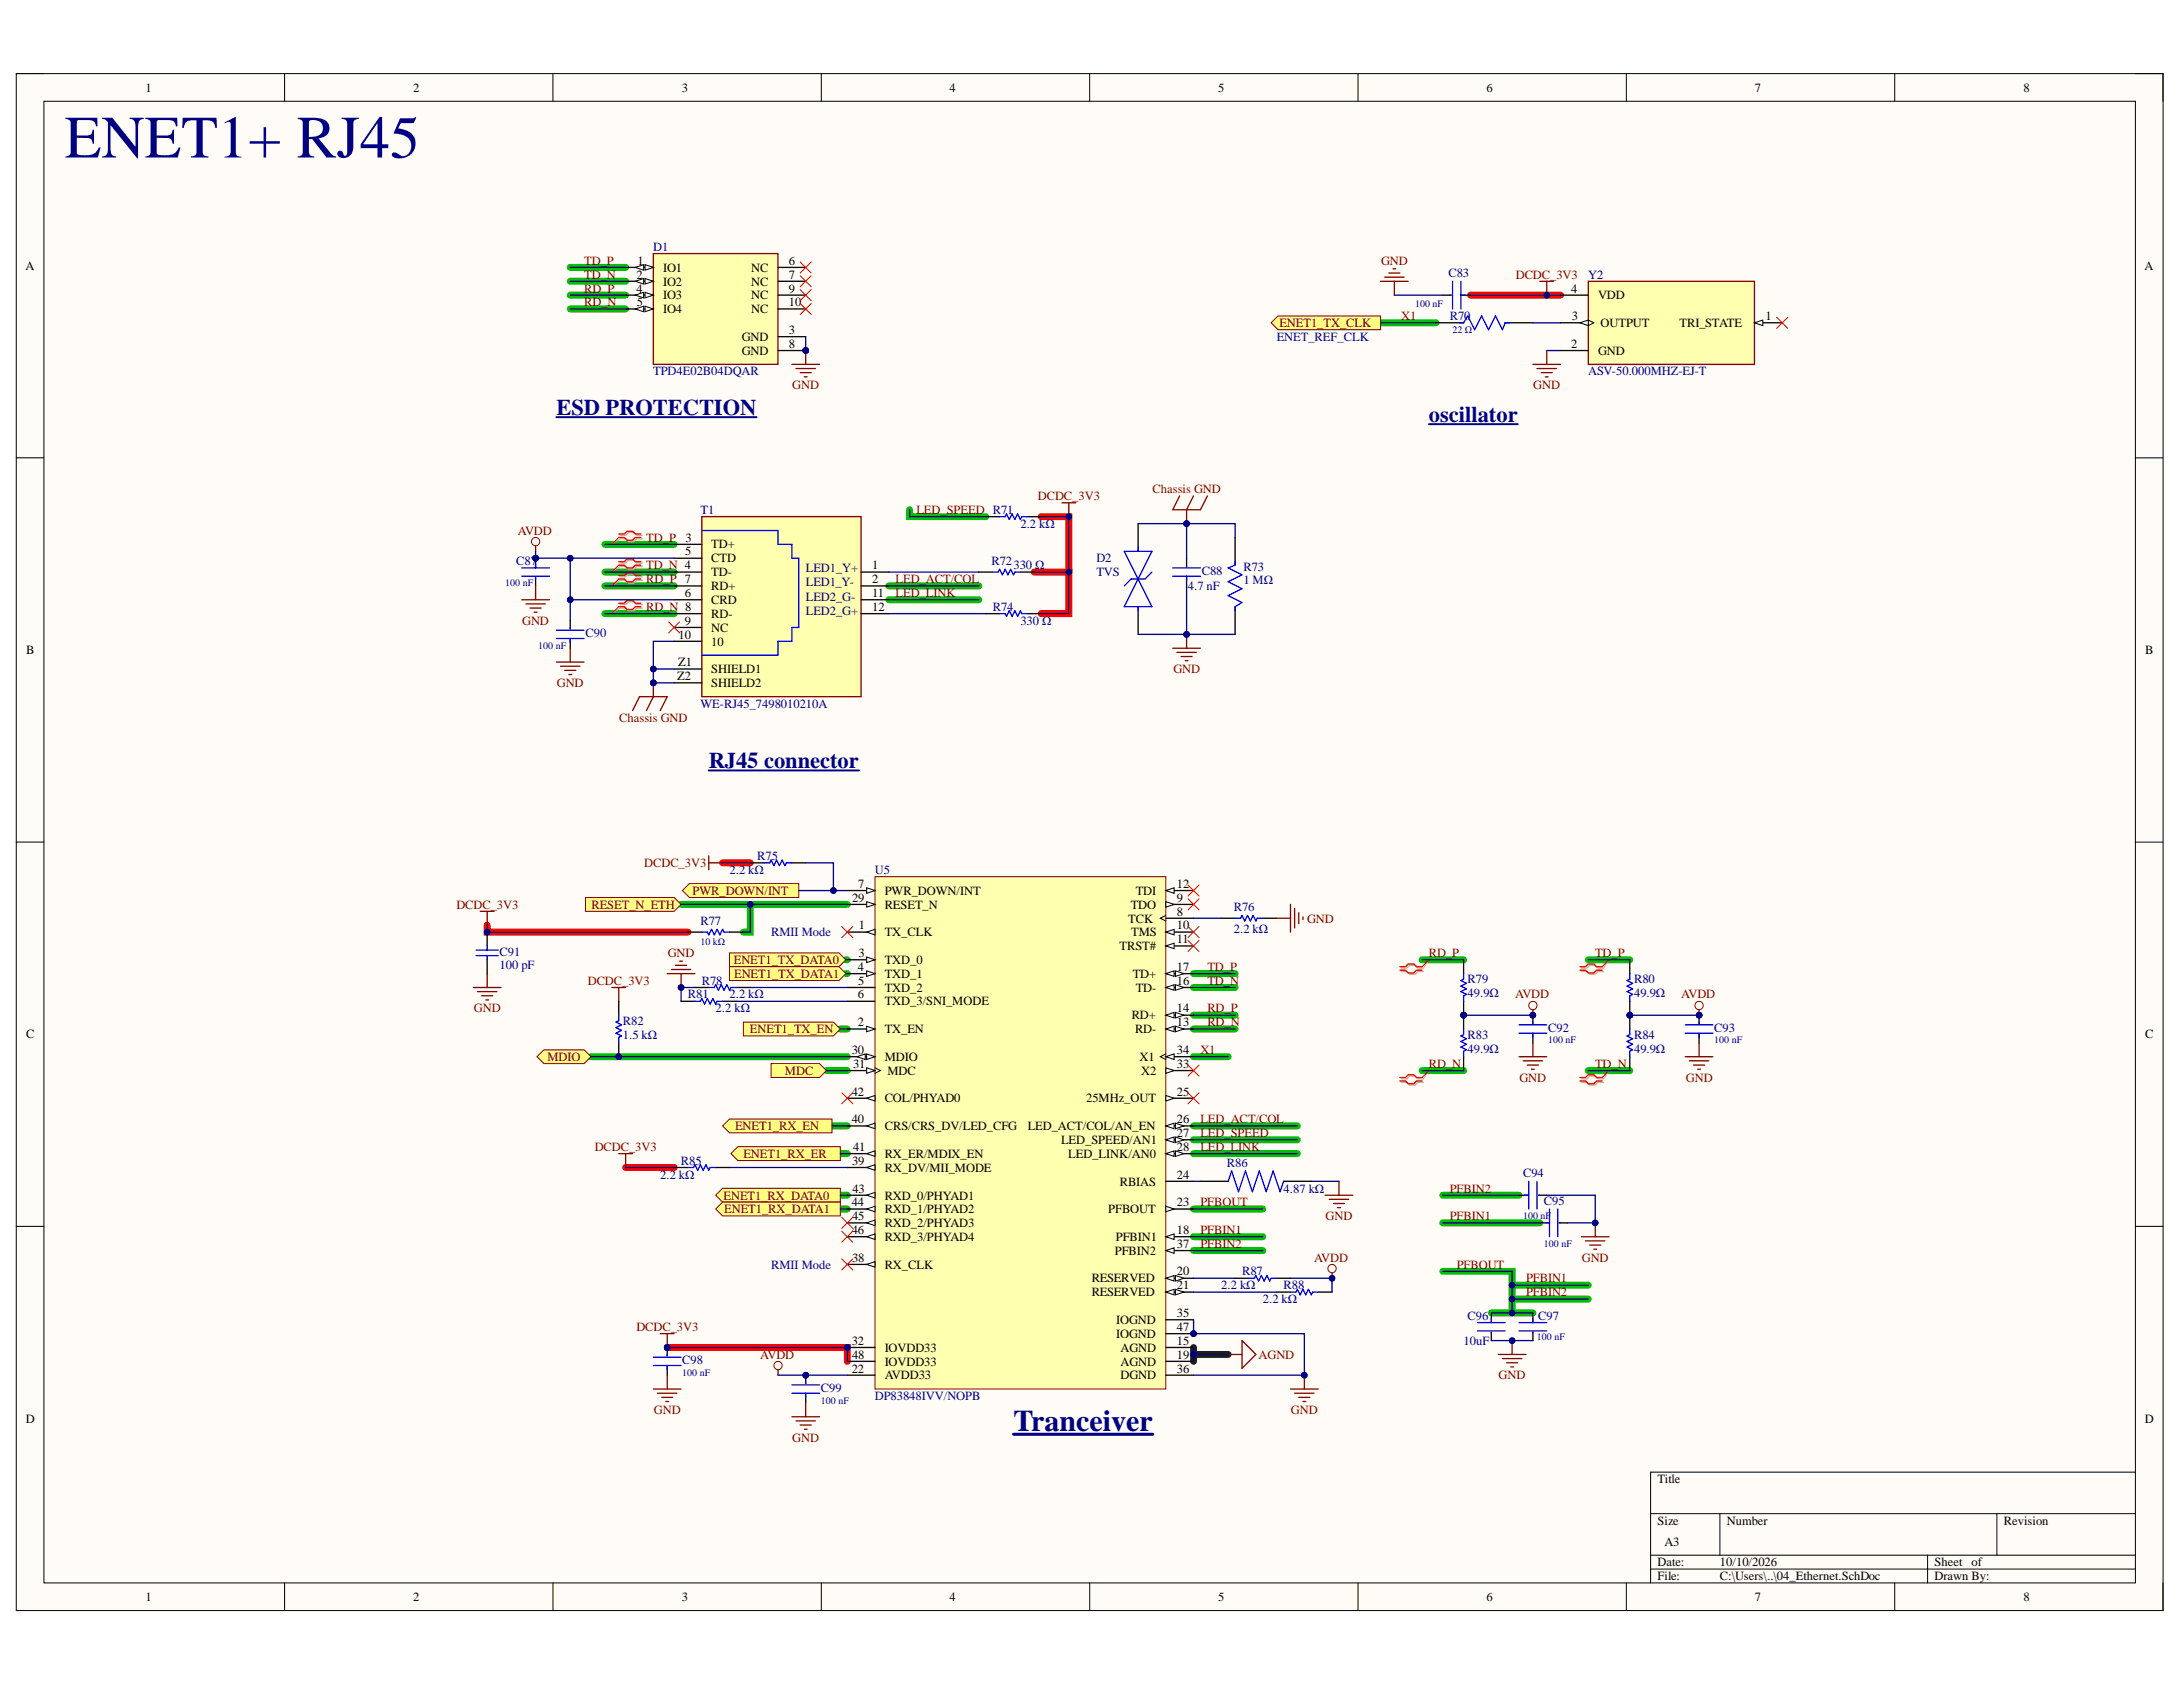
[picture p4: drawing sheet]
<svg xmlns="http://www.w3.org/2000/svg" width="279mm" height="216mm" viewBox="0 0 279 216" stroke-linecap="round" stroke-linejoin="round" font-family="sans-serif">
<defs><g id="words">
<text font-size="7.7" fill="#000080" x="8.3" y="20.2">ENET1+ RJ45</text>
<text font-size="3.8" fill="#000080" x="129.7" y="183.1">Tranceiver</text>
<g font-size="2.9" fill="#000080">
<text x="71.2" y="53.1">ESD PROTECTION</text>
<text x="182.9" y="54">oscillator</text>
<text x="90.7" y="98.3">RJ45 connector</text>
</g>
<g font-size="1.6">
<text x="18.6" y="11.7">1</text>
<text x="52.9" y="11.7">2</text>
<text x="87.3" y="11.7">3</text>
<text x="121.5" y="11.7">4</text>
<text x="155.9" y="11.7">5</text>
<text x="190.2" y="11.7">6</text>
<text x="224.6" y="11.7">7</text>
<text x="259" y="11.7">8</text>
<text x="3.3" y="34.5">A</text>
<text x="81.4" y="35.7">2</text>
<text x="81.6" y="33.9">1</text>
<text x="84.9" y="34.8">IO1</text>
<text x="96.2" y="34.8">NC</text>
<text x="101" y="33.9">6</text>
<text x="101" y="35.7">7</text>
<text x="274.5" y="34.5">A</text>
<text x="81.4" y="37.4">4</text>
<text x="81.5" y="39.2">5</text>
<text x="84.9" y="36.6">IO2</text>
<text x="84.9" y="38.3">IO3</text>
<text x="84.9" y="40.1">IO4</text>
<text x="96.2" y="36.6">NC</text>
<text x="96.2" y="38.3">NC</text>
<text x="96.2" y="40.1">NC</text>
<text x="101" y="37.4">9</text>
<text x="101" y="39.2">10</text>
<text x="201.1" y="37.4">4</text>
<text x="201.2" y="41">3</text>
<text x="204.5" y="38.3">VDD</text>
<text x="204.9" y="41.8">OUTPUT</text>
<text x="215" y="41.8">TRI_STATE</text>
<text x="226" y="41">1</text>
<text x="94.9" y="43.6">GND</text>
<text x="94.9" y="45.4">GND</text>
<text x="101" y="42.7">3</text>
<text x="101" y="44.5">8</text>
<text x="201.1" y="44.5">2</text>
<text x="204.5" y="45.4">GND</text>
<text x="87.7" y="71.1">5</text>
<text x="87.7" y="69.3">3</text>
<text x="91" y="70.2">TD+</text>
<text x="91" y="72">CTD</text>
<text x="87.7" y="76.4">6</text>
<text x="91" y="73.7">TD-</text>
<text x="91" y="75.5">RD+</text>
<text x="91" y="77.3">CRD</text>
<text x="111.6" y="72.9">1</text>
<text x="111.6" y="74.6">2</text>
<text x="111.6" y="76.4">11</text>
<text x="3.3" y="83.7">B</text>
<text x="86.9" y="81.7">10</text>
<text x="87.7" y="80">9</text>
<text x="91" y="79.1">RD-</text>
<text x="91" y="80.8">NC</text>
<text x="91" y="82.6">10</text>
<text x="111.6" y="78.2">12</text>
<text x="274.6" y="83.7">B</text>
<text x="86.7" y="87.1">Z2</text>
<text x="86.8" y="85.3">Z1</text>
<text x="91" y="86.2">SHIELD1</text>
<text x="91" y="87.9">SHIELD2</text>
<text x="109.9" y="113.6">7</text>
<text x="150.6" y="113.6">12</text>
<text x="109" y="115.4">29</text>
<text x="109.9" y="119">1</text>
<text x="113.2" y="119.8">TX_CLK</text>
<text x="113.2" y="116.3">RESET_N</text>
<text x="113.2" y="114.5">PWR_DOWN/INT</text>
<text x="144.4" y="118.1">TCK</text>
<text x="144.7" y="116.3">TDO</text>
<text x="144.8" y="119.8">TMS</text>
<text x="145.4" y="114.5">TDI</text>
<text x="150.6" y="117.2">8</text>
<text x="150.6" y="115.4">9</text>
<text x="150.6" y="119">10</text>
<text x="109.8" y="124.3">4</text>
<text x="109.9" y="122.5">3</text>
<text x="113.2" y="123.4">TXD_0</text>
<text x="113.2" y="125.2">TXD_1</text>
<text x="143.3" y="121.6">TRST#</text>
<text x="145" y="125.2">TD+</text>
<text x="150.6" y="124.3">17</text>
<text x="150.6" y="120.7">11</text>
<text x="109.8" y="131.3">2</text>
<text x="109.8" y="127.8">6</text>
<text x="109.9" y="126">5</text>
<text x="113.2" y="126.9">TXD_2</text>
<text x="113.2" y="128.7">TXD_3/SNI_MODE</text>
<text x="144.8" y="130.4">RD+</text>
<text x="145.4" y="126.9">TD-</text>
<text x="150.6" y="126">16</text>
<text x="150.6" y="131.3">13</text>
<text x="150.6" y="129.6">14</text>
<text x="3.3" y="132.9">C</text>
<text x="109" y="134.9">30</text>
<text x="109.2" y="136.7">31</text>
<text x="113.2" y="135.8">MDIO</text>
<text x="113.2" y="132.2">TX_EN</text>
<text x="113.6" y="137.5">MDC</text>
<text x="145.3" y="132.2">RD-</text>
<text x="145.9" y="135.8">X1</text>
<text x="146.1" y="137.5">X2</text>
<text x="150.6" y="134.9">34</text>
<text x="150.6" y="136.7">33</text>
<text x="274.6" y="132.9">C</text>
<text x="109" y="143.8">40</text>
<text x="109" y="140.2">42</text>
<text x="113.2" y="141.1">COL/PHYAD0</text>
<text x="139" y="141.1">25MHz_OUT</text>
<text x="150.6" y="140.2">25</text>
<text x="150.6" y="143.8">26</text>
<text x="109" y="149.1">39</text>
<text x="109.2" y="147.3">41</text>
<text x="113.2" y="150">RX_DV/MII_MODE</text>
<text x="113.2" y="148.2">RX_ER/MDIX_EN</text>
<text x="113.2" y="144.6">CRS/CRS_DV/LED_CFG</text>
<text x="131.5" y="144.6">LED_ACT/COL/AN_EN</text>
<text x="135.8" y="146.4">LED_SPEED/AN1</text>
<text x="136.7" y="148.2">LED_LINK/AN0</text>
<text x="150.6" y="147.3">28</text>
<text x="150.6" y="145.5">27</text>
<text x="109" y="154.4">44</text>
<text x="109.1" y="152.6">43</text>
<text x="113.2" y="153.5">RXD_0/PHYAD1</text>
<text x="113.2" y="155.3">RXD_1/PHYAD2</text>
<text x="141.8" y="155.3">PFBOUT</text>
<text x="143.3" y="151.7">RBIAS</text>
<text x="150.6" y="150.9">24</text>
<text x="150.6" y="154.4">23</text>
<text x="109" y="157.9">46</text>
<text x="109" y="161.5">38</text>
<text x="109" y="156.2">45</text>
<text x="113.2" y="157.1">RXD_2/PHYAD3</text>
<text x="113.2" y="158.8">RXD_3/PHYAD4</text>
<text x="142.7" y="160.6">PFBIN2</text>
<text x="142.8" y="158.8">PFBIN1</text>
<text x="150.6" y="157.9">18</text>
<text x="150.6" y="159.7">37</text>
<text x="113.2" y="162.3">RX_CLK</text>
<text x="139.7" y="164.1">RESERVED</text>
<text x="139.7" y="165.9">RESERVED</text>
<text x="150.6" y="163.2">20</text>
<text x="150.6" y="165">21</text>
<text x="109" y="172.1">32</text>
<text x="109" y="173.9">48</text>
<text x="113.2" y="173">IOVDD33</text>
<text x="142.9" y="169.4">IOGND</text>
<text x="142.9" y="171.2">IOGND</text>
<text x="143.4" y="173">AGND</text>
<text x="150.6" y="168.6">35</text>
<text x="150.6" y="170.3">47</text>
<text x="150.6" y="172.1">15</text>
<text x="150.6" y="173.9">19</text>
<text x="109" y="175.7">22</text>
<text x="113.2" y="174.8">IOVDD33</text>
<text x="113.2" y="176.5">AVDD33</text>
<text x="143.4" y="176.5">DGND</text>
<text x="143.4" y="174.8">AGND</text>
<text x="150.6" y="175.7">36</text>
<text x="3.3" y="182.1">D</text>
<text x="274.5" y="182.1">D</text>
<text x="212.1" y="189.8">Title</text>
<text x="212.1" y="195.1">Size</text>
<text x="213" y="197.8">A3</text>
<text x="221" y="195.1">Number</text>
<text x="256.5" y="195.1">Revision</text>
<text x="212.1" y="200.5">Date:</text>
<text x="212.1" y="202.2">File:</text>
<text x="220.1" y="200.5">10/10/2026</text>
<text x="220.1" y="202.2">C:\Users\..\04_Ethernet.SchDoc</text>
<text x="247.6" y="200.5">Sheet</text>
<text x="247.6" y="202.2">Drawn By:</text>
<text x="252.3" y="200.5">of</text>
<text x="18.6" y="204.9">1</text>
<text x="52.9" y="204.9">2</text>
<text x="87.3" y="204.9">3</text>
<text x="121.5" y="204.9">4</text>
<text x="155.9" y="204.9">5</text>
<text x="190.2" y="204.9">6</text>
<text x="224.6" y="204.9">7</text>
<text x="259" y="204.9">8</text>
</g>
<g font-size="1.6" fill="#800000">
<text x="74.8" y="33.9">TD_P</text>
<text x="74.8" y="35.7">TD_N</text>
<text x="176.8" y="33.9">GND</text>
<text x="194" y="35.7">DCDC_3V3</text>
<text x="74.8" y="37.4">RD_P</text>
<text x="74.8" y="39.2">RD_N</text>
<text x="163.7" y="41.8">ENET1_TX_CLK</text>
<text x="179.3" y="41">X1</text>
<text x="101.4" y="49.8">GND</text>
<text x="196.2" y="49.8">GND</text>
<text x="117.3" y="65.8">LED_SPEED R71</text>
<text x="132.8" y="64">DCDC_3V3</text>
<text x="147.5" y="63.1">Chassis GND</text>
<text x="66.3" y="68.4">AVDD</text>
<text x="82.7" y="69.3">TD_P</text>
<text x="82.7" y="72.9">TD_N 4</text>
<text x="82.7" y="74.6">RD_P 7</text>
<text x="114.6" y="76.4">LED_LINK</text>
<text x="114.6" y="74.6">LED_ACT/COL</text>
<text x="66.8" y="80">GND</text>
<text x="82.7" y="78.2">RD_N 8</text>
<text x="71.3" y="87.9">GND</text>
<text x="150.2" y="86.2">GND</text>
<text x="79.3" y="92.4">Chassis GND</text>
<text x="82.5" y="111">DCDC_3V3</text>
<text x="58.4" y="116.3">DCDC_3V3</text>
<text x="75.7" y="116.3">RESET_N_ETH</text>
<text x="88.6" y="114.5">PWR_DOWN/INT</text>
<text x="167.3" y="118.1">GND</text>
<text x="85.5" y="122.5">GND</text>
<text x="93.9" y="123.4">ENET1_TX_DATA0</text>
<text x="94" y="125.2">ENET1_TX_DATA1</text>
<text x="154.5" y="124.3">TD_P</text>
<text x="182.9" y="122.5">RD_P</text>
<text x="204.1" y="122.5">TD_P</text>
<text x="60.7" y="129.6">GND</text>
<text x="75.2" y="126">DCDC_3V3</text>
<text x="154.5" y="126">TD_N</text>
<text x="154.5" y="129.6">RD_P</text>
<text x="154.5" y="131.3">RD_N</text>
<text x="193.9" y="127.8">AVDD</text>
<text x="215.2" y="127.8">AVDD</text>
<text x="70.1" y="135.8">MDIO</text>
<text x="96" y="132.2">ENET1_TX_EN</text>
<text x="100.5" y="137.5">MDC</text>
<text x="153.6" y="134.9">X1</text>
<text x="182.9" y="136.7">RD_N</text>
<text x="204.1" y="136.7">TD_N</text>
<text x="153.6" y="143.8">LED_ACT/COL</text>
<text x="194.5" y="138.4">GND</text>
<text x="215.8" y="138.4">GND</text>
<text x="76.1" y="147.3">DCDC_3V3</text>
<text x="94.1" y="144.6">ENET1_RX_EN</text>
<text x="95.1" y="148.2">ENET1_RX_ER</text>
<text x="153.6" y="145.5">LED_SPEED</text>
<text x="153.6" y="147.3">LED_LINK</text>
<text x="92.6" y="153.5">ENET1_RX_DATA0</text>
<text x="92.7" y="155.3">ENET1_RX_DATA1</text>
<text x="153.6" y="154.4">PFBOUT</text>
<text x="185.6" y="152.6">PFBIN2</text>
<text x="153.6" y="157.9">PFBIN1</text>
<text x="153.6" y="159.7">PFBIN2</text>
<text x="168.2" y="161.5">AVDD</text>
<text x="169.7" y="156.2">GND</text>
<text x="185.6" y="156.2">PFBIN1</text>
<text x="202.5" y="161.5">GND</text>
<text x="186.4" y="162.3">PFBOUT</text>
<text x="195.3" y="164.1">PFBIN1</text>
<text x="195.3" y="165.9">PFBIN2</text>
<text x="81.4" y="170.3">DCDC_3V3</text>
<text x="97.3" y="173.9">AVDD</text>
<text x="161.1" y="173.9">AGND</text>
<text x="191.8" y="176.5">GND</text>
<text x="83.7" y="181">GND</text>
<text x="101.4" y="184.5">GND</text>
<text x="165.2" y="181">GND</text>
</g>
<g font-size="1.6" fill="#000080">
<text x="83.6" y="32.1">D1</text>
<text x="185.4" y="35.5">C83</text>
<text x="203.3" y="35.7">Y2</text>
<text x="185.6" y="41">R70</text>
<text x="163.4" y="43.6">ENET_REF_CLK</text>
<text x="83.6" y="48.1">TPD4E02B04DQAR</text>
<text x="203.3" y="48.1">ASV-50.000MHZ-EJ-T</text>
<text x="89.6" y="65.8">T1</text>
<text x="130.6" y="67.6">2.2 kΩ</text>
<text x="140.3" y="72">D2</text>
<text x="66.1" y="72.3">C87</text>
<text x="103.1" y="75">LED1_Y-</text>
<text x="103.1" y="73.2">LED1_Y+</text>
<text x="103.1" y="77">LED2_G-</text>
<text x="126.9" y="72.3">R72</text>
<text x="129.7" y="72.9">330 Ω</text>
<text x="140.3" y="73.7">TVS</text>
<text x="152" y="75.5">4.7 nF</text>
<text x="153.8" y="73.6">C88</text>
<text x="159.1" y="73.1">R73</text>
<text x="159.1" y="74.8">1 MΩ</text>
<text x="74.9" y="81.6">C90</text>
<text x="103.1" y="78.7">LED2_G+</text>
<text x="127.1" y="78.2">R74</text>
<text x="130.6" y="80">330 Ω</text>
<text x="89.6" y="90.6">WE-RJ45_7498010210A</text>
<text x="93.4" y="111.9">2.2 kΩ</text>
<text x="96.9" y="110.1">R75</text>
<text x="112" y="111.9">U5</text>
<text x="89.6" y="118.4">R77</text>
<text x="98.7" y="119.8">RMII Mode</text>
<text x="157.9" y="116.6">R76</text>
<text x="157.9" y="119.5">2.2 kΩ</text>
<text x="63.9" y="122.3">C91</text>
<text x="63.9" y="124.1">100 pF</text>
<text x="187.8" y="125.8">R79</text>
<text x="209.1" y="125.8">R80</text>
<text x="79.7" y="131.2">R82</text>
<text x="88" y="127.8">R81</text>
<text x="89.8" y="126">R78</text>
<text x="91.6" y="129.6">2.2 kΩ</text>
<text x="93.4" y="127.8">2.2 kΩ</text>
<text x="187.8" y="127.6">49.9Ω</text>
<text x="209.1" y="127.6">49.9Ω</text>
<text x="79.7" y="132.9">1.5 kΩ</text>
<text x="187.8" y="132.9">R83</text>
<text x="187.8" y="134.7">49.9Ω</text>
<text x="198.1" y="132">C92</text>
<text x="209.1" y="132.9">R84</text>
<text x="209.1" y="134.7">49.9Ω</text>
<text x="219.4" y="132">C93</text>
<text x="87.2" y="149.1">R85</text>
<text x="157" y="149.3">R86</text>
<text x="84.5" y="150.9">2.2 kΩ</text>
<text x="164.3" y="152.6">4.87 kΩ</text>
<text x="194.9" y="150.7">C94</text>
<text x="197.6" y="154.2">C95</text>
<text x="98.7" y="162.3">RMII Mode</text>
<text x="156.3" y="165">2.2 kΩ</text>
<text x="159" y="163.2">R87</text>
<text x="161.6" y="166.8">2.2 kΩ</text>
<text x="164.3" y="165">R88</text>
<text x="187.3" y="172.1">10uF</text>
<text x="187.8" y="168.9">C96</text>
<text x="196.9" y="168.9">C97</text>
<text x="87.3" y="174.6">C98</text>
<text x="105.1" y="178.1">C99</text>
<text x="112" y="179.2">DP83848IVV/NOPB</text>
</g>
<g font-size="1.3" fill="#000080">
<text x="181.1" y="39.3">100 nF</text>
<text x="185.9" y="42.6">22 Ω</text>
<text x="64.7" y="75.1">100 nF</text>
<text x="68.9" y="83">100 nF</text>
<text x="89.6" y="121">10 kΩ</text>
<text x="198.1" y="133.5">100 nF</text>
<text x="219.4" y="133.5">100 nF</text>
<text x="194.9" y="156">100 nF</text>
<text x="197.6" y="159.6">100 nF</text>
<text x="196.7" y="171.5">100 nF</text>
<text x="87.3" y="176.1">100 nF</text>
<text x="105.1" y="179.6">100 nF</text>
</g>
</g></defs>
<path d="M2.1 9.4h274.7v196.7h-274.7z" fill-rule="evenodd" fill="#fffcf8"/>
<path d="M2.1 9.4h274.7v196.7h-274.7z" fill="none" stroke="#000" stroke-width=".13"/>
<path d="M5.6 13h267.7v189.6h-267.7z" fill-rule="evenodd" fill="#fffcf8"/>
<g fill="none" stroke="#000" stroke-width=".13">
<path d="M2.1 9.4h3.5M5.6 13h267.7v189.6h-267.7zM36.4 9.4v3.6M70.8 9.4v3.6M105.1 9.4v3.6M139.5 9.4v3.6M173.8 9.4v3.6M208.2 9.4v3.6M242.5 9.4v3.6M273.3 9.4h3.5v3.6M2.1 58.6h3.5M273.3 58.6h3.5"/>
<path d="M2.1 107.8h3.5M273.3 107.8h3.5M2.1 156.9h3.5M273.3 156.9h3.5M211.3 193.7h62M211.3 199h62M220.1 193.7v5.3M246.7 199v3.6M255.6 193.7v5.3M273.3 188.4h-62v14.2M36.4 202.6v3.5M70.8 202.6v3.5"/>
<path d="M105.1 202.6v3.5M139.5 202.6v3.5M173.8 202.6v3.5M208.2 202.6v3.5M211.3 200.8h62M242.5 202.6v3.5M276.8 202.6v3.5"/>
</g>
<g fill="none" stroke="#00be00" stroke-width=".89">
<path d="M73 34.2h7.1M73 36h7.1M73 37.8h7.1M73 39.5h7.1M176.7 41.3h7.1M77.4 69.7h8.9M77.4 73.2h8.9M77.4 75h8.9M77.4 78.5h8.9M113.8 75h11.5M113.8 76.8h11.5M116.4 65.2v.9h9.8"/>
<path d="M87.2 115.7h21.2M96 115.7v3.6h-.9M75.6 135.2h32.8M105.8 137h2.6M107.6 131.7h.8M108.3 122.8h.1M108.3 124.6h.1M152.8 124.6h5.3M152.8 126.4h5.3M152.8 129.9h5.3M152.8 131.7h5.3M152.8 135.2h4.4"/>
<path d="M182 122.8h5.3M182 137h5.3M203.3 122.8h5.3M203.3 137h5.3M106.5 144.1h1.9M107.6 147.6h.8M107.6 154.7h.8M107.6 153h.8M152.8 144.1h13.3M152.8 145.9h13.3M152.8 147.6h13.3M152.8 154.7h8.8"/>
<path d="M152.8 158.3h8.8M184.7 153h9.7M184.7 156.5h12.4M152.8 160h8.8M184.7 162.7h8.8v5.3M190.9 168h5.3M193.5 164.5h9.8M193.5 166.3h9.8"/>
</g>
<path d="M188.2 37.8h11.5M132.4 73.2h4.4v5.3h-3.5M133.3 66.1h3.5v7.1M62.3 118.4v.9h25.8M92.5 110.4h3.5M80.1 149.4h6.2M85.4 172.5h23v1.7" fill="none" stroke="#f00" stroke-width=".89"/>
<path d="M152.8 172.5v1.7M152.8 173.3h4.4" fill="none" stroke="#172721" stroke-width=".89"/>
<circle cx="108.4" cy="172.5" r=".36" fill="#000080"/>
<circle cx="108.4" cy="172.5" r=".36" fill="none" stroke="#000080" stroke-width=".13"/>
<circle cx="152.8" cy="170.7" r=".35" fill="#000080"/>
<circle cx="152.8" cy="170.7" r=".35" fill="none" stroke="#000080" stroke-width=".13"/>
<path d="M112 112.2h37.2v65.6h-37.2z" fill-rule="evenodd" fill="#ffffb0"/>
<path d="M112 112.2h37.2v65.6h-37.2z" fill="none" stroke="#800000" stroke-width=".13"/>
<path d="M108.4 137h3.6" fill="none" stroke="#000" stroke-width=".17"/>
<path d="M110.9 136.7l1.1 .3-1.1 .4z" fill="#f8fcff"/>
<path d="M110.9 136.7l1.1 .3-1.1 .4zM112 136.7l.7 .3-.7 .4" fill="none" stroke="#000" stroke-width=".13"/>
<path d="M108.4 135.2h3.6" fill="none" stroke="#000" stroke-width=".17"/>
<path d="M110.9 134.9l1.1 .3-1.1 .4z" fill="#f8fcff"/>
<path d="M110.9 134.9l1.1 .3-1.1 .4z" fill="none" stroke="#000" stroke-width=".13"/>
<path d="M109.7 135.2l1-.3v.7z" fill="#f8fcff"/>
<path d="M109.7 135.2l1-.3v.7z" fill="none" stroke="#000" stroke-width=".13"/>
<path d="M108.4 119.3h3.6" fill="none" stroke="#000" stroke-width=".17"/>
<path d="M110.9 119.3l1.1-.4v.7z" fill="#f8fcff"/>
<path d="M110.9 119.3l1.1-.4v.7z" fill="none" stroke="#000" stroke-width=".13"/>
<path d="M108.4 131.7h3.6" fill="none" stroke="#000" stroke-width=".17"/>
<path d="M110.9 131.3l1.1 .4-1.1 .3z" fill="#f8fcff"/>
<path d="M110.9 131.3l1.1 .4-1.1 .3z" fill="none" stroke="#000" stroke-width=".13"/>
<path d="M108.4 122.8h3.6" fill="none" stroke="#000" stroke-width=".17"/>
<path d="M110.9 122.5l1.1 .3-1.1 .4z" fill="#f8fcff"/>
<path d="M110.9 122.5l1.1 .3-1.1 .4z" fill="none" stroke="#000" stroke-width=".13"/>
<path d="M108.4 124.6h3.6" fill="none" stroke="#000" stroke-width=".17"/>
<path d="M110.9 124.2l1.1 .4-1.1 .4z" fill="#f8fcff"/>
<path d="M110.9 124.2l1.1 .4-1.1 .4z" fill="none" stroke="#000" stroke-width=".13"/>
<path d="M108.4 126.4h3.6M108.4 128.1h3.6M108.4 161.8h3.6" fill="none" stroke="#000" stroke-width=".17"/>
<path d="M110.9 161.8l1.1-.3v.7z" fill="#f8fcff"/>
<path d="M110.9 161.8l1.1-.3v.7z" fill="none" stroke="#000" stroke-width=".13"/>
<path d="M108.4 149.4h3.6" fill="none" stroke="#000" stroke-width=".17"/>
<path d="M110.9 149.4l1.1-.3v.7z" fill="#f8fcff"/>
<path d="M110.9 149.4l1.1-.3v.7z" fill="none" stroke="#000" stroke-width=".13"/>
<path d="M108.4 147.6h3.6" fill="none" stroke="#000" stroke-width=".17"/>
<path d="M110.9 147.6l1.1-.3v.7z" fill="#f8fcff"/>
<path d="M110.9 147.6l1.1-.3v.7z" fill="none" stroke="#000" stroke-width=".13"/>
<path d="M108.4 153h3.6" fill="none" stroke="#000" stroke-width=".17"/>
<path d="M110.9 153l1.1-.4v.7z" fill="#f8fcff"/>
<path d="M110.9 153l1.1-.4v.7z" fill="none" stroke="#000" stroke-width=".13"/>
<path d="M108.4 154.7h3.6" fill="none" stroke="#000" stroke-width=".17"/>
<path d="M110.9 154.7l1.1-.3v.7z" fill="#f8fcff"/>
<path d="M110.9 154.7l1.1-.3v.7z" fill="none" stroke="#000" stroke-width=".13"/>
<path d="M108.4 156.5h3.6" fill="none" stroke="#000" stroke-width=".17"/>
<path d="M110.9 156.5l1.1-.4v.8z" fill="#f8fcff"/>
<path d="M110.9 156.5l1.1-.4v.8z" fill="none" stroke="#000" stroke-width=".13"/>
<path d="M108.4 158.3h3.6" fill="none" stroke="#000" stroke-width=".17"/>
<path d="M110.9 158.3l1.1-.4v.7z" fill="#f8fcff"/>
<path d="M110.9 158.3l1.1-.4v.7z" fill="none" stroke="#000" stroke-width=".13"/>
<path d="M108.4 144.1h3.6" fill="none" stroke="#000" stroke-width=".17"/>
<path d="M110.9 144.1l1.1-.4v.8z" fill="#f8fcff"/>
<path d="M110.9 144.1l1.1-.4v.8z" fill="none" stroke="#000" stroke-width=".13"/>
<path d="M108.4 140.6h3.6" fill="none" stroke="#000" stroke-width=".17"/>
<path d="M110.9 140.6l1.1-.4v.7z" fill="#f8fcff"/>
<path d="M110.9 140.6l1.1-.4v.7z" fill="none" stroke="#000" stroke-width=".13"/>
<path d="M149.2 135.2h3.6" fill="none" stroke="#000" stroke-width=".17"/>
<path d="M149.2 135.2l1.1-.3v.7z" fill="#f8fcff"/>
<path d="M149.2 135.2l1.1-.3v.7zM149.2 134.9l-.7 .3 .7 .4" fill="none" stroke="#000" stroke-width=".13"/>
<path d="M149.2 137h3.6" fill="none" stroke="#000" stroke-width=".17"/>
<path d="M149.2 136.7l1.1 .3-1.1 .4z" fill="#f8fcff"/>
<path d="M149.2 136.7l1.1 .3-1.1 .4z" fill="none" stroke="#000" stroke-width=".13"/>
<path d="M149.2 140.6h3.6" fill="none" stroke="#000" stroke-width=".17"/>
<path d="M149.2 140.2l1.1 .4-1.1 .3z" fill="#f8fcff"/>
<path d="M149.2 140.2l1.1 .4-1.1 .3z" fill="none" stroke="#000" stroke-width=".13"/>
<path d="M149.2 147.6h3.6" fill="none" stroke="#000" stroke-width=".17"/>
<path d="M149.2 147.6l1.1-.3v.7z" fill="#f8fcff"/>
<path d="M149.2 147.6l1.1-.3v.7z" fill="none" stroke="#000" stroke-width=".13"/>
<path d="M150.5 147.3l1 .3-1 .4z" fill="#f8fcff"/>
<path d="M150.5 147.3l1 .3-1 .4z" fill="none" stroke="#000" stroke-width=".13"/>
<path d="M149.2 145.9h3.6" fill="none" stroke="#000" stroke-width=".17"/>
<path d="M149.2 145.9l1.1-.4v.7z" fill="#f8fcff"/>
<path d="M149.2 145.9l1.1-.4v.7z" fill="none" stroke="#000" stroke-width=".13"/>
<path d="M150.5 145.5l1 .4-1 .3z" fill="#f8fcff"/>
<path d="M150.5 145.5l1 .4-1 .3z" fill="none" stroke="#000" stroke-width=".13"/>
<path d="M149.2 144.1h3.6" fill="none" stroke="#000" stroke-width=".17"/>
<path d="M149.2 144.1l1.1-.4v.8z" fill="#f8fcff"/>
<path d="M149.2 144.1l1.1-.4v.8z" fill="none" stroke="#000" stroke-width=".13"/>
<path d="M150.5 143.7l1 .4-1 .4z" fill="#f8fcff"/>
<path d="M150.5 143.7l1 .4-1 .4z" fill="none" stroke="#000" stroke-width=".13"/>
<path d="M108.4 115.7h3.6" fill="none" stroke="#000" stroke-width=".17"/>
<path d="M110.9 115.4l1.1 .3-1.1 .4z" fill="#f8fcff"/>
<path d="M110.9 115.4l1.1 .3-1.1 .4z" fill="none" stroke="#000" stroke-width=".13"/>
<path d="M108.4 114h3.6" fill="none" stroke="#000" stroke-width=".17"/>
<path d="M110.9 113.6l1.1 .4-1.1 .3z" fill="#f8fcff"/>
<path d="M110.9 113.6l1.1 .4-1.1 .3z" fill="none" stroke="#000" stroke-width=".13"/>
<path d="M149.2 126.4h3.6" fill="none" stroke="#000" stroke-width=".17"/>
<path d="M149.2 126.4l1.1-.4v.7z" fill="#f8fcff"/>
<path d="M149.2 126.4l1.1-.4v.7z" fill="none" stroke="#000" stroke-width=".13"/>
<path d="M150.5 126l1 .4-1 .3z" fill="#f8fcff"/>
<path d="M150.5 126l1 .4-1 .3z" fill="none" stroke="#000" stroke-width=".13"/>
<path d="M149.2 124.6h3.6" fill="none" stroke="#000" stroke-width=".17"/>
<path d="M149.2 124.6l1.1-.4v.8z" fill="#f8fcff"/>
<path d="M149.2 124.6l1.1-.4v.8z" fill="none" stroke="#000" stroke-width=".13"/>
<path d="M150.5 124.2l1 .4-1 .4z" fill="#f8fcff"/>
<path d="M150.5 124.2l1 .4-1 .4z" fill="none" stroke="#000" stroke-width=".13"/>
<path d="M149.2 131.7h3.6" fill="none" stroke="#000" stroke-width=".17"/>
<path d="M149.2 131.7l1.1-.4v.7z" fill="#f8fcff"/>
<path d="M149.2 131.7l1.1-.4v.7z" fill="none" stroke="#000" stroke-width=".13"/>
<path d="M150.5 131.3l1 .4-1 .3z" fill="#f8fcff"/>
<path d="M150.5 131.3l1 .4-1 .3z" fill="none" stroke="#000" stroke-width=".13"/>
<path d="M149.2 129.9h3.6" fill="none" stroke="#000" stroke-width=".17"/>
<path d="M149.2 129.9l1.1-.3v.7z" fill="#f8fcff"/>
<path d="M149.2 129.9l1.1-.3v.7z" fill="none" stroke="#000" stroke-width=".13"/>
<path d="M150.5 129.6l1 .3-1 .4z" fill="#f8fcff"/>
<path d="M150.5 129.6l1 .3-1 .4z" fill="none" stroke="#000" stroke-width=".13"/>
<path d="M149.2 151.2h3.6M149.2 154.7h3.6" fill="none" stroke="#000" stroke-width=".17"/>
<path d="M149.2 154.4l1.1 .3-1.1 .4z" fill="#f8fcff"/>
<path d="M149.2 154.4l1.1 .3-1.1 .4z" fill="none" stroke="#000" stroke-width=".13"/>
<path d="M149.2 158.3h3.6" fill="none" stroke="#000" stroke-width=".17"/>
<path d="M149.2 158.3l1.1-.4v.7z" fill="#f8fcff"/>
<path d="M149.2 158.3l1.1-.4v.7z" fill="none" stroke="#000" stroke-width=".13"/>
<path d="M149.2 160h3.6" fill="none" stroke="#000" stroke-width=".17"/>
<path d="M149.2 160l1.1-.3v.7z" fill="#f8fcff"/>
<path d="M149.2 117.2l-.7 .3 .7 .4M149.2 160l1.1-.3v.7z" fill="none" stroke="#000" stroke-width=".13"/>
<path d="M149.2 117.5h3.6M149.2 114h3.6" fill="none" stroke="#000" stroke-width=".17"/>
<path d="M149.2 114l1.1-.4v.7z" fill="#f8fcff"/>
<path d="M149.2 114l1.1-.4v.7z" fill="none" stroke="#000" stroke-width=".13"/>
<path d="M149.2 115.7h3.6" fill="none" stroke="#000" stroke-width=".17"/>
<path d="M149.2 115.4l1.1 .3-1.1 .4z" fill="#f8fcff"/>
<path d="M149.2 115.4l1.1 .3-1.1 .4z" fill="none" stroke="#000" stroke-width=".13"/>
<path d="M149.2 119.3h3.6" fill="none" stroke="#000" stroke-width=".17"/>
<path d="M149.2 119.3l1.1-.4v.7z" fill="#f8fcff"/>
<path d="M149.2 119.3l1.1-.4v.7z" fill="none" stroke="#000" stroke-width=".13"/>
<path d="M149.2 121.1h3.6" fill="none" stroke="#000" stroke-width=".17"/>
<path d="M149.2 121.1l1.1-.4v.7z" fill="#f8fcff"/>
<path d="M149.2 121.1l1.1-.4v.7z" fill="none" stroke="#000" stroke-width=".13"/>
<path d="M149.2 163.6h3.6" fill="none" stroke="#000" stroke-width=".17"/>
<path d="M149.2 163.6l1.1-.4v.7z" fill="#f8fcff"/>
<path d="M149.2 163.6l1.1-.4v.7z" fill="none" stroke="#000" stroke-width=".13"/>
<path d="M150.5 163.2l1 .4-1 .3z" fill="#f8fcff"/>
<path d="M150.5 163.2l1 .4-1 .3z" fill="none" stroke="#000" stroke-width=".13"/>
<path d="M149.2 165.4h3.6" fill="none" stroke="#000" stroke-width=".17"/>
<path d="M149.2 165.4l1.1-.4v.7z" fill="#f8fcff"/>
<path d="M149.2 165.4l1.1-.4v.7z" fill="none" stroke="#000" stroke-width=".13"/>
<path d="M150.5 165l1 .4-1 .3z" fill="#f8fcff"/>
<path d="M150.5 165l1 .4-1 .3z" fill="none" stroke="#000" stroke-width=".13"/>
<path d="M108.4 172.4h3.6" fill="none" stroke="#000" stroke-width=".17"/>
<circle cx="108.4" cy="172.5" r=".36" fill="#000080"/>
<circle cx="108.4" cy="172.5" r=".36" fill="none" stroke="#000080" stroke-width=".13"/>
<path d="M108.4 174.2h3.6M149.2 168.9h3.6M149.2 170.7h3.6" fill="none" stroke="#000" stroke-width=".17"/>
<circle cx="152.8" cy="170.7" r=".35" fill="#000080"/>
<circle cx="152.8" cy="170.7" r=".35" fill="none" stroke="#000080" stroke-width=".13"/>
<path d="M108.4 176h3.6M149.2 176h3.6M149.2 172.4h3.6M149.2 174.2h3.6" fill="none" stroke="#000" stroke-width=".17"/>
<path d="M93.4 121.9h14l.9 .9-.9 .9h-14z" fill-rule="evenodd" fill="#ffff80"/>
<path d="M93.4 121.9h14l.9 .9-.9 .9h-14z" fill="none" stroke="#800000" stroke-width=".13"/>
<path d="M93.4 123.7h14l.9 .9-.9 .9h-14z" fill-rule="evenodd" fill="#ffff80"/>
<path d="M93.4 123.7h14l.9 .9-.9 .9h-14z" fill="none" stroke="#800000" stroke-width=".13"/>
<path d="M95.1 130.8h11.6l.9 .9-.9 .9h-11.6z" fill-rule="evenodd" fill="#ffff80"/>
<path d="M95.1 130.8h11.6l.9 .9-.9 .9h-11.6z" fill="none" stroke="#800000" stroke-width=".13"/>
<circle cx="208.6" cy="129.9" r=".35" fill="#000080"/>
<circle cx="208.6" cy="129.9" r=".35" fill="none" stroke="#000080" stroke-width=".13"/>
<path d="M208.6 129.9v1.8" fill="none" stroke="#000" stroke-width=".17"/>
<circle cx="208.6" cy="129.9" r=".35" fill="#000080"/>
<circle cx="208.6" cy="129.9" r=".35" fill="none" stroke="#000080" stroke-width=".13"/>
<path d="M208.6 135.2v1.8" fill="none" stroke="#000" stroke-width=".17"/>
<path d="M208.6 131.7v.7l-.4 .2 .8 .3-.8 .4 .8 .3-.8 .4 .8 .4-.4 .1v.7" fill="none" stroke="#00f" stroke-width=".17"/>
<circle cx="208.6" cy="129.9" r=".35" fill="#000080"/>
<circle cx="208.6" cy="129.9" r=".35" fill="none" stroke="#000080" stroke-width=".13"/>
<path d="M208.6 122.8v1.8M208.6 128.2v1.7" fill="none" stroke="#000" stroke-width=".17"/>
<circle cx="208.6" cy="129.9" r=".35" fill="#000080"/>
<circle cx="208.6" cy="129.9" r=".35" fill="none" stroke="#000080" stroke-width=".13"/>
<path d="M208.6 124.6v.7l-.4 .2 .8 .3-.8 .4 .8 .4-.8 .3 .8 .4-.4 .1v.8" fill="none" stroke="#00f" stroke-width=".17"/>
<circle cx="217.5" cy="129.9" r=".35" fill="#000080"/>
<circle cx="217.5" cy="129.9" r=".35" fill="none" stroke="#000080" stroke-width=".13"/>
<path d="M217.5 129.9v1.1M217.5 132.2v1.3" fill="none" stroke="#000" stroke-width=".17"/>
<circle cx="217.5" cy="129.9" r=".35" fill="#000080"/>
<circle cx="217.5" cy="129.9" r=".35" fill="none" stroke="#000080" stroke-width=".13"/>
<path d="M215.7 132.2h3.5M215.7 131.2h3.5M217.5 130.8v.2M217.5 132.2v.6" fill="none" stroke="#00f" stroke-width=".17"/>
<path d="M215.7 135.2h3.5M216.2 135.8h2.5M216.8 136.3h1.4M217.3 136.8h.3M217.5 133.5v1.7" fill="none" stroke="#800000" stroke-width=".17"/>
<circle cx="187.3" cy="129.9" r=".35" fill="#000080"/>
<circle cx="187.3" cy="129.9" r=".35" fill="none" stroke="#000080" stroke-width=".13"/>
<path d="M187.3 129.9v1.8" fill="none" stroke="#000" stroke-width=".17"/>
<circle cx="187.3" cy="129.9" r=".35" fill="#000080"/>
<circle cx="187.3" cy="129.9" r=".35" fill="none" stroke="#000080" stroke-width=".13"/>
<path d="M187.3 135.2v1.8" fill="none" stroke="#000" stroke-width=".17"/>
<path d="M187.3 131.7v.7l-.3 .2 .7 .3-.7 .4 .7 .3-.7 .4 .7 .4-.4 .1v.7" fill="none" stroke="#00f" stroke-width=".17"/>
<circle cx="187.3" cy="129.9" r=".35" fill="#000080"/>
<circle cx="187.3" cy="129.9" r=".35" fill="none" stroke="#000080" stroke-width=".13"/>
<path d="M187.3 122.8v1.8M187.3 128.2v1.7" fill="none" stroke="#000" stroke-width=".17"/>
<circle cx="187.3" cy="129.9" r=".35" fill="#000080"/>
<circle cx="187.3" cy="129.9" r=".35" fill="none" stroke="#000080" stroke-width=".13"/>
<path d="M187.3 124.6v.7l-.3 .2 .7 .3-.7 .4 .7 .4-.7 .3 .7 .4-.4 .1v.8" fill="none" stroke="#00f" stroke-width=".17"/>
<circle cx="196.2" cy="129.9" r=".35" fill="#000080"/>
<circle cx="196.2" cy="129.9" r=".35" fill="none" stroke="#000080" stroke-width=".13"/>
<path d="M196.2 129.9v1.1M196.2 132.2v1.3" fill="none" stroke="#000" stroke-width=".17"/>
<circle cx="196.2" cy="129.9" r=".35" fill="#000080"/>
<circle cx="196.2" cy="129.9" r=".35" fill="none" stroke="#000080" stroke-width=".13"/>
<path d="M158.1 117.5h.7l.2-.3 .3 .7 .4-.7 .3 .7 .4-.7 .3 .7 .2-.4h.7M88.9 128.1h.7l.2-.3 .4 .7 .3-.7 .4 .7 .3-.7 .4 .7 .2-.4h.7M90.7 126.4h.7l.2-.4 .4 .7 .3-.7 .4 .7 .3-.7 .4 .7 .1-.3h.8M194.4 132.2h3.6M194.4 131.2h3.6M196.2 130.8v.2M196.2 132.2v.6" fill="none" stroke="#00f" stroke-width=".17"/>
<g fill="none" stroke="#800000" stroke-width=".17">
<path d="M163.4 117.5h1.8M165.2 115.7v3.6M165.7 116.3v2.5M166.2 116.8v1.4M166.8 117.3v.4M194.4 135.2h3.6M194.9 135.8h2.5M195.5 136.3h1.4M196 136.8h.4M196.2 133.5v1.7M165.2 177.8h3.5M165.7 178.3h2.5"/>
<path d="M166.2 178.8h1.5M166.8 179.4h.3M166.9 176v1.8"/>
</g>
<path d="M156.3 117.5h1.8M161.6 117.5h1.8M87.2 128.1h1.7M88.9 126.4h1.8M92.5 128.1h1.8M94.3 126.4h1.7" fill="none" stroke="#000" stroke-width=".17"/>
<circle cx="166.9" cy="176" r=".35" fill="#000080"/>
<circle cx="166.9" cy="176" r=".35" fill="none" stroke="#000080" stroke-width=".13"/>
<path d="M157.2 173.3h1.8M159 171.6l1.7 1.7-1.7 1.8z" fill="none" stroke="#800000" stroke-width=".17"/>
<path d="M91.6 153l.9-.9h15.1v1.7h-15.1z" fill-rule="evenodd" fill="#ffff80"/>
<path d="M91.6 153l.9-.9h15.1v1.7h-15.1z" fill="none" stroke="#800000" stroke-width=".13"/>
<path d="M91.6 154.7l.9-.9h15.1v1.8h-15.1z" fill-rule="evenodd" fill="#ffff80"/>
<path d="M91.6 154.7l.9-.9h15.1v1.8h-15.1z" fill="none" stroke="#800000" stroke-width=".13"/>
<path d="M107.7 155.8l1.4 1.4M107.7 157.6l1.4 1.4M109.1 155.8l-1.4 1.4M109.1 157.6l-1.4 1.4M107.7 161.1l1.4 1.4M109.1 161.1l-1.4 1.4" fill="none" stroke="#f00" stroke-width=".13"/>
<path d="M86.3 149.4h1.8M91.6 149.4h1.8" fill="none" stroke="#000" stroke-width=".17"/>
<path d="M88.1 149.4h.7l.1-.3 .4 .7 .3-.7 .4 .7 .4-.7 .3 .7 .2-.4h.7" fill="none" stroke="#00f" stroke-width=".17"/>
<path d="M79.2 147.6h1.8M80.1 147.6v1.8" fill="none" stroke="#800000" stroke-width=".17"/>
<path d="M93.5 147.6l.9-.8h13.2v1.7h-13.2z" fill-rule="evenodd" fill="#ffff80"/>
<path d="M93.5 147.6l.9-.8h13.2v1.7h-13.2z" fill="none" stroke="#800000" stroke-width=".13"/>
<path d="M152 113.3l1.5 1.4M152 115l1.5 1.5M152 118.6l1.5 1.4M153.5 113.3l-1.5 1.4M153.5 115l-1.5 1.5M153.5 118.6l-1.5 1.4M152 120.4l1.5 1.4M153.5 120.4l-1.5 1.4" fill="none" stroke="#f00" stroke-width=".13"/>
<path d="M84.5 170.7h1.8M85.4 170.7v1.7" fill="none" stroke="#800000" stroke-width=".17"/>
<circle cx="85.4" cy="172.5" r=".36" fill="#000080"/>
<circle cx="85.4" cy="172.5" r=".36" fill="none" stroke="#000080" stroke-width=".13"/>
<path d="M203.3 36h21.3v10.6h-21.3z" fill-rule="evenodd" fill="#ffffb0"/>
<path d="M203.3 36h21.3v10.6h-21.3z" fill="none" stroke="#800000" stroke-width=".17"/>
<path d="M224.6 41.3h3.5" fill="none" stroke="#000" stroke-width=".17"/>
<path d="M224.6 41.3l1-.3v.7z" fill="#f8fcff"/>
<path d="M224.6 41.3l1-.3v.7z" fill="none" stroke="#000" stroke-width=".13"/>
<path d="M199.7 37.8h3.6M199.7 41.3h3.6" fill="none" stroke="#000" stroke-width=".17"/>
<path d="M202.2 41.3l1.1-.3v.7z" fill="#f8fcff"/>
<path d="M202.2 41.3l1.1-.3v.7zM203.3 41l.7 .3-.7 .4" fill="none" stroke="#000" stroke-width=".13"/>
<path d="M199.7 44.9h3.6" fill="none" stroke="#000" stroke-width=".17"/>
<path d="M227.4 40.6l1.4 1.4M228.8 40.6l-1.4 1.4" fill="none" stroke="#f00" stroke-width=".13"/>
<path d="M197.1 36h1.8M198 36v1.8M196.2 46.6h3.5M196.7 47.2h2.5M197.3 47.7h1.4M197.8 48.2h.3M198 44.9v1.7" fill="none" stroke="#800000" stroke-width=".17"/>
<circle cx="198" cy="37.8" r=".36" fill="#000080"/>
<circle cx="198" cy="37.8" r=".36" fill="none" stroke="#000080" stroke-width=".13"/>
<path d="M107.7 118.6l1.4 1.4M109.1 118.6l-1.4 1.4M152 136.3l1.5 1.4M152 139.8l1.5 1.5M153.5 136.3l-1.5 1.4M153.5 139.8l-1.5 1.5" fill="none" stroke="#f00" stroke-width=".13"/>
<path d="M157.2 151.2l.4-1.3 .9 2.6 .9-2.6 .9 2.6 .9-2.6 .9 2.6 .8-2.6 .9 2.6 .5-1.3" fill="none" stroke="#00f" stroke-width=".17"/>
<path d="M153.6 151.2h3.6M164.3 151.2h3.5" fill="none" stroke="#000" stroke-width=".17"/>
<path d="M85.4 124.6h3.5M85.9 124.1h2.5M86.5 123.5h1.4M87 123h.3M87.2 124.6v1.8M169.6 153h3.5M170.1 153.5h2.5M170.7 154h1.4M171.2 154.6h.4M171.4 151.2v1.8" fill="none" stroke="#800000" stroke-width=".17"/>
<circle cx="87.2" cy="126.4" r=".36" fill="#000080"/>
<circle cx="87.2" cy="126.4" r=".36" fill="none" stroke="#000080" stroke-width=".13"/>
<path d="M162.7 41.3l.9-.9h13.1v1.8h-13.1z" fill-rule="evenodd" fill="#ffff80"/>
<path d="M162.7 41.3l.9-.9h13.1v1.8h-13.1z" fill="none" stroke="#800000" stroke-width=".13"/>
<path d="M92.5 144.1l.9-.9h13.1v1.8h-13.1z" fill-rule="evenodd" fill="#ffff80"/>
<path d="M92.5 144.1l.9-.9h13.1v1.8h-13.1z" fill="none" stroke="#800000" stroke-width=".13"/>
<path d="M184.7 37.8h1M187 37.8h1.2M158.1 163.6h1.7M163.4 163.6h1.8M163.4 165.4h1.8M168.7 165.4h1.8" fill="none" stroke="#000" stroke-width=".17"/>
<path d="M185.6 37.8h.1M185.9 36v3.5M187 36v3.5M187 37.8h.5M159.8 163.6h.8l.1-.4 .4 .7 .3-.7 .4 .7 .4-.7 .3 .7 .2-.3h.7M165.2 165.4h.7l.2-.4 .3 .7 .4-.7 .3 .7 .4-.7 .3 .7 .2-.3h.7" fill="none" stroke="#00f" stroke-width=".17"/>
<path d="M176.7 36h3.5M177.2 35.5h2.5M177.8 34.9h1.4M178.3 34.4h.3M178.5 36v1.8" fill="none" stroke="#800000" stroke-width=".17"/>
<circle cx="85.4" cy="172.5" r=".36" fill="#000080"/>
<circle cx="85.4" cy="172.5" r=".36" fill="none" stroke="#000080" stroke-width=".13"/>
<path d="M85.4 172.5v1M85.4 174.8v1.2" fill="none" stroke="#000" stroke-width=".17"/>
<circle cx="85.4" cy="172.5" r=".36" fill="#000080"/>
<circle cx="85.4" cy="172.5" r=".36" fill="none" stroke="#000080" stroke-width=".13"/>
<g fill="none" stroke="#00f" stroke-width=".17">
<path d="M143.9 70.6h3.5l-3.5 7h3.5zM145.7 70v.6M145.7 77.6v.6M147.4 73.2l-.8 .9h-1.8l-.9 .9M150.1 73.7h3.5M150.1 72.7h3.5M151.9 72.3v.2M151.9 73.7v.6M158.1 71.8v.5l-.9 .4 1.8 .9-1.8 .9 1.8 .8-1.8 .9 1.8 .9-.9 .5v.6M83.6 174.8h3.6M83.6 173.7h3.6M85.4 173.3v.2"/>
<path d="M85.4 174.8v.5"/>
</g>
<path d="M150.1 83h3.5M150.6 83.5h2.5M151.2 84h1.4M151.7 84.6h.3M151.9 81.2v1.8M83.6 177.8h3.6M84.2 178.3h2.4M84.7 178.8h1.4M85.2 179.4h.4M85.4 176v1.8" fill="none" stroke="#800000" stroke-width=".17"/>
<path d="M145.7 67v3.6M145.7 77.6v3.6M151.9 71.4v1.1M151.9 73.7v1.3M158.1 68.8v3.5M158.1 77.6v3.6" fill="none" stroke="#000" stroke-width=".17"/>
<circle cx="151.9" cy="81.2" r=".35" fill="#000080"/>
<circle cx="151.9" cy="81.2" r=".35" fill="none" stroke="#000080" stroke-width=".13"/>
<path d="M151 63.5l-.9 1.7h3.5l.9-1.7M152.8 63.5l-.9 1.7v1.8" fill="none" stroke="#800000" stroke-width=".17"/>
<circle cx="151.9" cy="67" r=".35" fill="#000080"/>
<circle cx="151.9" cy="67" r=".35" fill="none" stroke="#000080" stroke-width=".13"/>
<path d="M190.9 168v1.3M190.9 170.5v1.1" fill="none" stroke="#000" stroke-width=".17"/>
<path d="M189.1 169.3h3.5M189.1 170.3h3.5M190.9 168.7v.6M190.9 170.5v.2" fill="none" stroke="#00f" stroke-width=".17"/>
<path d="M191.8 173.3h3.5M192.3 173.9h2.5M192.8 174.4h1.4M193.4 174.9h.3M193.5 171.6v1.7" fill="none" stroke="#800000" stroke-width=".17"/>
<circle cx="193.5" cy="171.6" r=".35" fill="#000080"/>
<circle cx="193.5" cy="171.6" r=".35" fill="none" stroke="#000080" stroke-width=".13"/>
<path d="M194.4 153h1.3M196.9 153h1.1M197.1 156.5h1.2M199.6 156.5h1M196.2 168v1.3M196.2 170.5v1.1" fill="none" stroke="#000" stroke-width=".17"/>
<path d="M195.1 153h.6M195.7 151.2v3.5M196.7 151.2v3.5M196.9 153h.2M197.8 156.5h.5M198.3 154.7v3.6M199.4 154.7v3.6M199.6 156.5h.1M194.4 169.3h3.6M194.4 170.3h3.6M196.2 168.7v.6M196.2 170.5v.2" fill="none" stroke="#00f" stroke-width=".17"/>
<path d="M202.4 158.3h3.5M202.9 158.8h2.5M203.5 159.3h1.4M204 159.9h.3M204.2 156.5v1.8" fill="none" stroke="#800000" stroke-width=".17"/>
<circle cx="204.2" cy="156.5" r=".35" fill="#000080"/>
<circle cx="204.2" cy="156.5" r=".35" fill="none" stroke="#000080" stroke-width=".13"/>
<circle cx="99.6" cy="174.8" r=".53" fill="none" stroke="#800000" stroke-width=".13"/>
<path d="M99.6 175.3v.7" fill="none" stroke="#800000" stroke-width=".17"/>
<circle cx="103.1" cy="176" r=".35" fill="#000080"/>
<circle cx="103.1" cy="176" r=".35" fill="none" stroke="#000080" stroke-width=".13"/>
<path d="M103.1 176v1.1M103.1 178.3v1.2" fill="none" stroke="#000" stroke-width=".17"/>
<circle cx="103.1" cy="176" r=".35" fill="#000080"/>
<circle cx="103.1" cy="176" r=".35" fill="none" stroke="#000080" stroke-width=".13"/>
<path d="M101.4 178.3h3.5M101.4 177.2h3.5M103.1 176.9v.2M103.1 178.3v.5" fill="none" stroke="#00f" stroke-width=".17"/>
<path d="M103.1 179.5v1.8M101.4 181.3h3.5M101.9 181.8h2.5M102.4 182.4h1.4M103 182.9h.3" fill="none" stroke="#800000" stroke-width=".17"/>
<circle cx="103.1" cy="44.9" r=".36" fill="#000080"/>
<circle cx="103.1" cy="44.9" r=".36" fill="none" stroke="#000080" stroke-width=".13"/>
<path d="M83.6 32.5h16v14.1h-16z" fill-rule="evenodd" fill="#ffffb0"/>
<path d="M83.6 32.5h16v14.1h-16z" fill="none" stroke="#800000" stroke-width=".17"/>
<path d="M80.1 34.2h3.5" fill="none" stroke="#000" stroke-width=".17"/>
<path d="M82.6 33.9l1 .3-1 .4z" fill="#f8fcff"/>
<path d="M82.6 33.9l1 .3-1 .4z" fill="none" stroke="#000" stroke-width=".13"/>
<path d="M81.3 34.2l1.1-.3v.7z" fill="#f8fcff"/>
<path d="M81.3 34.2l1.1-.3v.7z" fill="none" stroke="#000" stroke-width=".13"/>
<path d="M80.1 36h3.5" fill="none" stroke="#000" stroke-width=".17"/>
<path d="M82.6 35.6l1 .4-1 .4z" fill="#f8fcff"/>
<path d="M82.6 35.6l1 .4-1 .4z" fill="none" stroke="#000" stroke-width=".13"/>
<path d="M81.3 36l1.1-.4v.8z" fill="#f8fcff"/>
<path d="M81.3 36l1.1-.4v.8z" fill="none" stroke="#000" stroke-width=".13"/>
<path d="M80.1 37.8h3.5" fill="none" stroke="#000" stroke-width=".17"/>
<path d="M82.6 37.4l1 .4-1 .3z" fill="#f8fcff"/>
<path d="M82.6 37.4l1 .4-1 .3z" fill="none" stroke="#000" stroke-width=".13"/>
<path d="M81.3 37.8l1.1-.4v.7z" fill="#f8fcff"/>
<path d="M81.3 37.8l1.1-.4v.7z" fill="none" stroke="#000" stroke-width=".13"/>
<path d="M80.1 39.5h3.5" fill="none" stroke="#000" stroke-width=".17"/>
<path d="M82.6 39.2l1 .3-1 .4z" fill="#f8fcff"/>
<path d="M82.6 39.2l1 .3-1 .4z" fill="none" stroke="#000" stroke-width=".13"/>
<path d="M81.3 39.5l1.1-.3v.7z" fill="#f8fcff"/>
<path d="M81.3 39.5l1.1-.3v.7z" fill="none" stroke="#000" stroke-width=".13"/>
<path d="M99.6 34.2h3.5M99.6 36h3.5M99.6 37.8h3.5M99.6 39.5h3.5M99.6 43.1h3.5M99.6 44.9h3.5" fill="none" stroke="#000" stroke-width=".17"/>
<circle cx="103.1" cy="44.9" r=".36" fill="#000080"/>
<circle cx="103.1" cy="44.9" r=".36" fill="none" stroke="#000080" stroke-width=".13"/>
<path d="M101.4 46.6h3.5M101.9 47.2h2.5M102.4 47.7h1.4M102.9 48.2h.4M103.1 44.9v1.7" fill="none" stroke="#800000" stroke-width=".17"/>
<circle cx="103.1" cy="44.9" r=".36" fill="#000080"/>
<circle cx="103.1" cy="44.9" r=".36" fill="none" stroke="#000080" stroke-width=".13"/>
<path d="M102.4 33.5l1.4 1.4M102.4 35.3l1.4 1.4M102.4 37.1l1.4 1.4M102.4 38.8l1.4 1.5M103.8 33.5l-1.4 1.4M103.8 35.3l-1.4 1.4M103.8 37.1l-1.4 1.4M103.8 38.8l-1.4 1.5" fill="none" stroke="#f00" stroke-width=".13"/>
<path d="M71.2 53.4h25.6M182.9 54.3h11.4M90.7 98.6h19.2" fill="none" stroke="#000080" stroke-width=".25"/>
<path d="M129.7 183.6h17.8" fill="none" stroke="#000080" stroke-width=".38"/>
<circle cx="170.5" cy="162.4" r=".53" fill="none" stroke="#800000" stroke-width=".13"/>
<path d="M170.5 162.9v.7" fill="none" stroke="#800000" stroke-width=".17"/>
<circle cx="170.5" cy="163.6" r=".35" fill="#000080"/>
<circle cx="170.5" cy="163.6" r=".35" fill="none" stroke="#000080" stroke-width=".13"/>
<path d="M98.7 136.1h6.2l.9 .9-.9 .9h-6.2z" fill-rule="evenodd" fill="#ffff80"/>
<path d="M98.7 136.1h6.2l.9 .9-.9 .9h-6.2z" fill="none" stroke="#800000" stroke-width=".13"/>
<path d="M68.7 135.2l.9-.8h5.2l.8 .8-.8 .9h-5.2z" fill-rule="evenodd" fill="#ffff80"/>
<path d="M68.7 135.2l.9-.8h5.2l.8 .8-.8 .9h-5.2z" fill="none" stroke="#800000" stroke-width=".13"/>
<path d="M78.3 126.4h1.8M79.2 126.4v1.7" fill="none" stroke="#800000" stroke-width=".17"/>
<circle cx="79.2" cy="135.2" r=".36" fill="#000080"/>
<circle cx="79.2" cy="135.2" r=".36" fill="none" stroke="#000080" stroke-width=".13"/>
<path d="M79.2 128.1v1.8M79.2 133.5v1.7" fill="none" stroke="#000" stroke-width=".17"/>
<circle cx="79.2" cy="135.2" r=".36" fill="#000080"/>
<circle cx="79.2" cy="135.2" r=".36" fill="none" stroke="#000080" stroke-width=".13"/>
<path d="M186.8 41.3h.5l.6-.9 .8 1.8 .9-1.8 .9 1.8 .9-1.8 .9 1.8 .3-.9h.6M79.2 129.9v.7l-.4 .2 .7 .4-.7 .3 .7 .4-.7 .3 .7 .4-.3 .2v.7" fill="none" stroke="#00f" stroke-width=".17"/>
<path d="M107.7 139.8l1.4 1.5M109.1 139.8l-1.4 1.5" fill="none" stroke="#f00" stroke-width=".13"/>
<path d="M183.8 41.3h3.5M192.6 41.3h3.6" fill="none" stroke="#000" stroke-width=".17"/>
<path d="M89.8 66.1h20.4v23.1h-20.4z" fill-rule="evenodd" fill="#ffffb0"/>
<path d="M89.8 66.1h20.4v23.1h-20.4z" fill="none" stroke="#800000" stroke-width=".17"/>
<path d="M89.8 67.9h9.8v1.8h1.8v1.7h.8v8.9h-.8v1.8h-1.8v1.7h-9.8" fill="none" stroke="#00f" stroke-width=".17"/>
<g fill="none" stroke="#000" stroke-width=".17">
<path d="M86.3 69.7h3.5M86.3 71.4h3.5M86.3 73.2h3.5M86.3 75h3.5M86.3 76.8h3.5M86.3 78.5h3.5M110.2 73.2h3.6M110.2 75h3.6M110.2 76.8h3.6M110.2 78.5h3.6M86.3 80.3h3.5M86.3 82.1h3.5"/>
<path d="M86.3 85.6h3.5M86.3 87.4h3.5"/>
</g>
<circle cx="68.6" cy="71.4" r=".36" fill="#000080"/>
<circle cx="68.6" cy="71.4" r=".36" fill="none" stroke="#000080" stroke-width=".13"/>
<path d="M68.6 71.4v1.3" fill="none" stroke="#000" stroke-width=".17"/>
<circle cx="68.6" cy="71.4" r=".36" fill="#000080"/>
<circle cx="68.6" cy="71.4" r=".36" fill="none" stroke="#000080" stroke-width=".13"/>
<path d="M68.6 73.9v1.1M73 79.4v1.1M73 81.7v1.3" fill="none" stroke="#000" stroke-width=".17"/>
<path d="M66.8 72.7h3.5M66.8 73.7h3.5M68.6 72.1v.6M68.6 73.9v.2M71.2 81.7h3.6M71.2 80.7h3.6M73 80.3v.2M73 81.7v.5" fill="none" stroke="#00f" stroke-width=".17"/>
<path d="M66.8 76.8h3.5M67.3 77.3h2.5M67.8 77.8h1.5M68.4 78.4h.3M68.6 75v1.8M71.2 84.7h3.6M71.7 85.3h2.5M72.3 85.8h1.4M72.8 86.3h.4M73 83v1.7M81 90.9l.8-1.7h3.6l-.9 1.7M83.6 87.4v1.8l-.9 1.7" fill="none" stroke="#800000" stroke-width=".17"/>
<circle cx="83.6" cy="87.4" r=".36" fill="#000080"/>
<circle cx="83.6" cy="87.4" r=".36" fill="none" stroke="#000080" stroke-width=".13"/>
<path d="M85.6 79.6l1.4 1.4M87 79.6l-1.4 1.4" fill="none" stroke="#f00" stroke-width=".13"/>
<path d="M125.3 73.2h1.8M126.2 78.5h1.7M126.2 66.1h1.7M130.6 73.2h1.8M131.5 78.5h1.8M131.5 66.1h1.8" fill="none" stroke="#000" stroke-width=".17"/>
<path d="M127.1 73.2h.7l.1-.3 .4 .7 .3-.7 .4 .7 .4-.7 .3 .7 .2-.4h.7M127.9 78.5h.7l.2 .4 .4-.7 .3 .7 .4-.7 .3 .7 .4-.7 .2 .3h.7M127.9 66.1h.7l.2-.3 .4 .7 .3-.7 .4 .7 .3-.7 .4 .7 .2-.4h.7" fill="none" stroke="#00f" stroke-width=".17"/>
<path d="M135.9 64.4h1.8M136.8 64.4v1.7" fill="none" stroke="#800000" stroke-width=".17"/>
<circle cx="136.8" cy="66.1" r=".35" fill="#000080"/>
<circle cx="136.8" cy="66.1" r=".35" fill="none" stroke="#000080" stroke-width=".13"/>
<path d="M74.9 114.9h11.4l.9 .8-.9 .9h-11.4z" fill-rule="evenodd" fill="#ffff80"/>
<path d="M74.9 114.9h11.4l.9 .8-.9 .9h-11.4z" fill="none" stroke="#800000" stroke-width=".13"/>
<path d="M87.3 114l.9-.9h14v1.8h-14z" fill-rule="evenodd" fill="#ffff80"/>
<path d="M87.3 114l.9-.9h14v1.8h-14z" fill="none" stroke="#800000" stroke-width=".13"/>
<path d="M88.1 119.3h1.7M93.4 119.3h1.7" fill="none" stroke="#000" stroke-width=".17"/>
<path d="M89.8 119.3h.7l.2 .3 .4-.7 .3 .7 .4-.7 .3 .7 .4-.7 .2 .4h.7" fill="none" stroke="#00f" stroke-width=".17"/>
<path d="M61.5 116.6h1.7M62.3 116.6v1.8M60.6 126.4h3.5M61.1 126.9h2.5M61.6 127.4h1.5M62.2 128h.3M62.3 124.6v1.8" fill="none" stroke="#800000" stroke-width=".17"/>
<circle cx="62.3" cy="119.3" r=".35" fill="#000080"/>
<circle cx="62.3" cy="119.3" r=".35" fill="none" stroke="#000080" stroke-width=".13"/>
<path d="M62.3 119.3v1.8M62.3 122.8v1.8" fill="none" stroke="#000" stroke-width=".17"/>
<circle cx="62.3" cy="119.3" r=".35" fill="#000080"/>
<circle cx="62.3" cy="119.3" r=".35" fill="none" stroke="#000080" stroke-width=".13"/>
<path d="M97.8 110.4h.7l.2-.3 .3 .7 .4-.7 .4 .7 .3-.7 .4 .7 .1-.4h.8M60.9 121.6h2.9M60.9 122.3h2.9M62.3 121.1v.5M62.3 122.3v.5" fill="none" stroke="#00f" stroke-width=".17"/>
<path d="M96 110.4h1.8M101.4 110.4h1.7" fill="none" stroke="#000" stroke-width=".17"/>
<path d="M90.7 109.5v1.8M90.7 110.4h1.8M217.5 129.2v.7" fill="none" stroke="#800000" stroke-width=".17"/>
<path d="M79.4 68.5h.7l.3-.3h.7l.4 .3h.7M79.4 69h.7l.3 .3h.7l.4-.3h.7M79.4 72.1h.7l.3-.4h.7l.4 .4h.7M79.4 72.5h.7l.3 .4h.7l.4-.4h.7M79.4 73.8h.7l.3-.3h.7l.4 .3h.7M79.4 74.3h.7l.3 .3h.7l.4-.3h.7M79.4 77.4h.7l.3-.4h.7l.4 .4h.7M79.4 77.8h.7l.3 .4h.7l.4-.4h.7" fill="none" stroke="#d0a19e" stroke-width=".17"/>
<path d="M79.4 69l-1.1 .7M79.4 72.5l-1.1 .7M79.4 74.3l-1.1 .7M79.4 77.8l-1.1 .7" fill="none" stroke="#d0a19e" stroke-width=".13"/>
<path d="M79.2 68.3h.7l.4-.3h.7l.3 .3h.7M79.2 68.8h.7l.4 .3h.7l.3-.3h.7M79.2 71.9h.7l.4-.4h.7l.3 .4h.7M79.2 72.3h.7l.4 .4h.7l.3-.4h.7M79.2 73.7h.7l.4-.4h.7l.3 .4h.7M79.2 74.1h.7l.4 .4h.7l.3-.4h.7M79.2 77.2h.7l.4-.4h.7l.3 .4h.7M79.2 77.6h.7l.4 .4h.7l.3-.4h.7" fill="none" stroke="#f00" stroke-width=".17"/>
<path d="M79.2 68.8l-.9 .9M79.2 72.3l-.9 .9M79.2 74.1l-.9 .9M79.2 77.6l-.9 .9" fill="none" stroke="#f00" stroke-width=".13"/>
<circle cx="217.5" cy="128.7" r=".53" fill="none" stroke="#800000" stroke-width=".13"/>
<circle cx="217.5" cy="129.9" r=".35" fill="#000080"/>
<circle cx="217.5" cy="129.9" r=".35" fill="none" stroke="#000080" stroke-width=".13"/>
<circle cx="196.2" cy="128.7" r=".53" fill="none" stroke="#800000" stroke-width=".13"/>
<path d="M196.2 129.2v.7" fill="none" stroke="#800000" stroke-width=".17"/>
<circle cx="196.2" cy="129.9" r=".35" fill="#000080"/>
<circle cx="196.2" cy="129.9" r=".35" fill="none" stroke="#000080" stroke-width=".13"/>
<circle cx="68.6" cy="69.3" r=".53" fill="none" stroke="#800000" stroke-width=".13"/>
<path d="M68.6 69.8v.8" fill="none" stroke="#800000" stroke-width=".17"/>
<path d="M179.3 124.3h.8l.3 .4h.7l.4-.4h.7M179.3 123.9h.8l.3-.4h.7l.4 .4h.7M179.3 138.5h.8l.3 .4h.7l.4-.4h.7M179.3 138.1h.8l.3-.4h.7l.4 .4h.7M202.4 124.3h.7l.4 .4h.7l.3-.4h.7M202.4 123.9h.7l.4-.4h.7l.3 .4h.7M202.4 138.5h.7l.4 .4h.7l.3-.4h.7M202.4 138.1h.7l.4-.4h.7l.3 .4h.7" fill="none" stroke="#d0a19e" stroke-width=".17"/>
<path d="M182.9 122.8l-.7 1.1M182.9 137l-.7 1.1M205.9 122.8l-.7 1.1M205.9 137l-.7 1.1" fill="none" stroke="#d0a19e" stroke-width=".13"/>
<path d="M179.2 124.2h.7l.3 .3h.7l.4-.3h.7M179.2 123.7h.7l.3-.3h.7l.4 .3h.7M179.2 138.3h.7l.3 .4h.7l.4-.4h.7M179.2 137.9h.7l.3-.4h.7l.4 .4h.7M202.2 124.2h.7l.4 .3h.7l.3-.3h.8M202.2 123.7h.7l.4-.3h.7l.3 .3h.8M202.2 138.3h.7l.4 .4h.7l.3-.4h.8M202.2 137.9h.7l.4-.4h.7l.3 .4h.8" fill="none" stroke="#f00" stroke-width=".17"/>
<path d="M182.9 122.8l-.9 .9M182.9 137l-.9 .9M205.9 122.8l-.8 .9M205.9 137l-.8 .9" fill="none" stroke="#f00" stroke-width=".13"/>
<path d="M108.3 122.8h.1M108.3 124.6h.1M152.8 124.6h5.3M152.8 126.4h5.3M152.8 129.9h5.3M152.8 131.7h5.3M203.3 122.8h5.3M203.3 137h5.3M208.6 129.9h8.9" fill="none" stroke="#000080" stroke-width=".17"/>
<circle cx="217.5" cy="129.9" r=".35" fill="#000080"/>
<circle cx="217.5" cy="129.9" r=".35" fill="none" stroke="#000080" stroke-width=".13"/>
<circle cx="208.6" cy="129.9" r=".35" fill="#000080"/>
<circle cx="208.6" cy="129.9" r=".35" fill="none" stroke="#000080" stroke-width=".13"/>
<path d="M182 137h5.3M182 122.8h5.3M187.3 129.9h8.9" fill="none" stroke="#000080" stroke-width=".17"/>
<circle cx="196.2" cy="129.9" r=".35" fill="#000080"/>
<circle cx="196.2" cy="129.9" r=".35" fill="none" stroke="#000080" stroke-width=".13"/>
<circle cx="187.3" cy="129.9" r=".35" fill="#000080"/>
<circle cx="187.3" cy="129.9" r=".35" fill="none" stroke="#000080" stroke-width=".13"/>
<path d="M152.8 117.5h3.5M94.3 128.1h14.1M96 126.4h12.4M152.8 168.9v1.8h14.1v5.3h-14.1" fill="none" stroke="#000080" stroke-width=".17"/>
<circle cx="152.8" cy="170.7" r=".35" fill="#000080"/>
<circle cx="152.8" cy="170.7" r=".35" fill="none" stroke="#000080" stroke-width=".13"/>
<circle cx="166.9" cy="176" r=".35" fill="#000080"/>
<circle cx="166.9" cy="176" r=".35" fill="none" stroke="#000080" stroke-width=".13"/>
<path d="M80.1 149.4h6.2M93.4 149.4h15M85.4 172.5h23v1.7" fill="none" stroke="#000080" stroke-width=".17"/>
<circle cx="108.4" cy="172.5" r=".36" fill="#000080"/>
<circle cx="108.4" cy="172.5" r=".36" fill="none" stroke="#000080" stroke-width=".13"/>
<circle cx="85.4" cy="172.5" r=".36" fill="#000080"/>
<circle cx="85.4" cy="172.5" r=".36" fill="none" stroke="#000080" stroke-width=".13"/>
<path d="M198 44.9h1.7M88.9 126.4h-1.7v1.7M152.8 135.2h4.4M152.8 144.1h13.3M152.8 145.9h13.3M152.8 147.6h13.3M152.8 151.2h.8M152.8 154.7h8.8M152.8 158.3h8.8M167.8 151.2h3.6M152.8 160h8.8" fill="none" stroke="#000080" stroke-width=".17"/>
<circle cx="87.2" cy="126.4" r=".36" fill="#000080"/>
<circle cx="87.2" cy="126.4" r=".36" fill="none" stroke="#000080" stroke-width=".13"/>
<path d="M188.2 37.8h11.5M106.5 144.1h1.9M152.8 163.6h5.3M152.8 165.4h10.6" fill="none" stroke="#000080" stroke-width=".17"/>
<circle cx="198" cy="37.8" r=".36" fill="#000080"/>
<circle cx="198" cy="37.8" r=".36" fill="none" stroke="#000080" stroke-width=".13"/>
<path d="M178.5 37.8h6.2M151.9 67v4.4" fill="none" stroke="#000080" stroke-width=".17"/>
<circle cx="151.9" cy="67" r=".35" fill="#000080"/>
<circle cx="151.9" cy="67" r=".35" fill="none" stroke="#000080" stroke-width=".13"/>
<path d="M151.9 75v6.2" fill="none" stroke="#000080" stroke-width=".17"/>
<circle cx="151.9" cy="81.2" r=".35" fill="#000080"/>
<circle cx="151.9" cy="81.2" r=".35" fill="none" stroke="#000080" stroke-width=".13"/>
<path d="M190.9 171.6h5.3" fill="none" stroke="#000080" stroke-width=".17"/>
<circle cx="193.5" cy="171.6" r=".35" fill="#000080"/>
<circle cx="193.5" cy="171.6" r=".35" fill="none" stroke="#000080" stroke-width=".13"/>
<path d="M193.5 164.5h9.8" fill="none" stroke="#000080" stroke-width=".17"/>
<circle cx="193.5" cy="164.5" r=".36" fill="#000080"/>
<circle cx="193.5" cy="164.5" r=".36" fill="none" stroke="#000080" stroke-width=".13"/>
<path d="M193.5 166.3h9.8" fill="none" stroke="#000080" stroke-width=".17"/>
<circle cx="193.5" cy="166.2" r=".35" fill="#000080"/>
<circle cx="193.5" cy="166.2" r=".35" fill="none" stroke="#000080" stroke-width=".13"/>
<path d="M184.7 153h9.7M198 153h6.2v3.5h-3.6" fill="none" stroke="#000080" stroke-width=".17"/>
<circle cx="204.2" cy="156.5" r=".35" fill="#000080"/>
<circle cx="204.2" cy="156.5" r=".35" fill="none" stroke="#000080" stroke-width=".13"/>
<path d="M73 34.2h7.1M73 36h7.1M73 37.8h7.1M73 39.5h7.1M103.1 43.1v1.8M184.7 156.5h12.4" fill="none" stroke="#000080" stroke-width=".17"/>
<circle cx="103.1" cy="44.9" r=".36" fill="#000080"/>
<circle cx="103.1" cy="44.9" r=".36" fill="none" stroke="#000080" stroke-width=".13"/>
<path d="M165.2 163.6h5.3v1.8" fill="none" stroke="#000080" stroke-width=".17"/>
<circle cx="170.5" cy="163.6" r=".35" fill="#000080"/>
<circle cx="170.5" cy="163.6" r=".35" fill="none" stroke="#000080" stroke-width=".13"/>
<path d="M75.6 135.2h32.8M105.8 137h2.6" fill="none" stroke="#000080" stroke-width=".17"/>
<circle cx="79.2" cy="135.2" r=".36" fill="#000080"/>
<circle cx="79.2" cy="135.2" r=".36" fill="none" stroke="#000080" stroke-width=".13"/>
<path d="M176.7 41.3h7.1M196.2 41.3h3.5M73 76.8v2.6M77.4 69.7h8.9M77.4 73.2h8.9M77.4 75h8.9M77.4 78.5h8.9" fill="none" stroke="#000080" stroke-width=".17"/>
<circle cx="73" cy="76.8" r=".35" fill="#000080"/>
<circle cx="73" cy="76.8" r=".35" fill="none" stroke="#000080" stroke-width=".13"/>
<path d="M73 71.4v5.4h13.3" fill="none" stroke="#000080" stroke-width=".17"/>
<circle cx="73" cy="76.8" r=".35" fill="#000080"/>
<circle cx="73" cy="76.8" r=".35" fill="none" stroke="#000080" stroke-width=".13"/>
<circle cx="73" cy="71.4" r=".35" fill="#000080"/>
<circle cx="73" cy="71.4" r=".35" fill="none" stroke="#000080" stroke-width=".13"/>
<path d="M83.6 87.4h2.7" fill="none" stroke="#000080" stroke-width=".17"/>
<circle cx="83.6" cy="87.4" r=".36" fill="#000080"/>
<circle cx="83.6" cy="87.4" r=".36" fill="none" stroke="#000080" stroke-width=".13"/>
<path d="M86.3 85.6h-2.7v1.8" fill="none" stroke="#000080" stroke-width=".17"/>
<circle cx="83.6" cy="87.4" r=".36" fill="#000080"/>
<circle cx="83.6" cy="87.4" r=".36" fill="none" stroke="#000080" stroke-width=".13"/>
<circle cx="83.6" cy="85.6" r=".35" fill="#000080"/>
<circle cx="83.6" cy="85.6" r=".35" fill="none" stroke="#000080" stroke-width=".13"/>
<path d="M86.3 82.1h-2.7v3.5" fill="none" stroke="#000080" stroke-width=".17"/>
<circle cx="83.6" cy="85.6" r=".35" fill="#000080"/>
<circle cx="83.6" cy="85.6" r=".35" fill="none" stroke="#000080" stroke-width=".13"/>
<path d="M113.8 78.5h12.4M113.8 73.2h11.5M113.8 75h11.5M113.8 76.8h11.5M132.4 73.2h4.4v5.3h-3.5" fill="none" stroke="#000080" stroke-width=".17"/>
<circle cx="136.8" cy="73.2" r=".35" fill="#000080"/>
<circle cx="136.8" cy="73.2" r=".35" fill="none" stroke="#000080" stroke-width=".13"/>
<path d="M133.3 66.1h3.5v7.1" fill="none" stroke="#000080" stroke-width=".17"/>
<circle cx="136.8" cy="66.1" r=".35" fill="#000080"/>
<circle cx="136.8" cy="66.1" r=".35" fill="none" stroke="#000080" stroke-width=".13"/>
<circle cx="136.8" cy="73.2" r=".35" fill="#000080"/>
<circle cx="136.8" cy="73.2" r=".35" fill="none" stroke="#000080" stroke-width=".13"/>
<path d="M116.4 65.2v.9h9.8M62.3 118.4v.9h25.8" fill="none" stroke="#000080" stroke-width=".17"/>
<circle cx="62.3" cy="119.3" r=".35" fill="#000080"/>
<circle cx="62.3" cy="119.3" r=".35" fill="none" stroke="#000080" stroke-width=".13"/>
<path d="M96 115.7v3.6h-.9" fill="none" stroke="#000080" stroke-width=".17"/>
<circle cx="96" cy="115.7" r=".35" fill="#000080"/>
<circle cx="96" cy="115.7" r=".35" fill="none" stroke="#000080" stroke-width=".13"/>
<path d="M87.2 115.7h21.2" fill="none" stroke="#000080" stroke-width=".17"/>
<circle cx="96" cy="115.7" r=".35" fill="#000080"/>
<circle cx="96" cy="115.7" r=".35" fill="none" stroke="#000080" stroke-width=".13"/>
<path d="M102.2 114h6.2" fill="none" stroke="#000080" stroke-width=".17"/>
<circle cx="106.7" cy="114" r=".35" fill="#000080"/>
<circle cx="106.7" cy="114" r=".35" fill="none" stroke="#000080" stroke-width=".13"/>
<path d="M92.5 110.4h3.5M103.1 110.4h3.6v3.6" fill="none" stroke="#000080" stroke-width=".17"/>
<circle cx="106.7" cy="114" r=".35" fill="#000080"/>
<circle cx="106.7" cy="114" r=".35" fill="none" stroke="#000080" stroke-width=".13"/>
<path d="M184.7 162.7h8.8v5.3" fill="none" stroke="#000080" stroke-width=".17"/>
<circle cx="193.5" cy="164.5" r=".36" fill="#000080"/>
<circle cx="193.5" cy="164.5" r=".36" fill="none" stroke="#000080" stroke-width=".13"/>
<circle cx="193.5" cy="166.2" r=".35" fill="#000080"/>
<circle cx="193.5" cy="166.2" r=".35" fill="none" stroke="#000080" stroke-width=".13"/>
<circle cx="193.5" cy="168" r=".35" fill="#000080"/>
<circle cx="193.5" cy="168" r=".35" fill="none" stroke="#000080" stroke-width=".13"/>
<path d="M190.9 168h5.3" fill="none" stroke="#000080" stroke-width=".17"/>
<circle cx="193.5" cy="168" r=".35" fill="#000080"/>
<circle cx="193.5" cy="168" r=".35" fill="none" stroke="#000080" stroke-width=".13"/>
<path d="M152.8 172.5v1.7" fill="none" stroke="#000080" stroke-width=".17"/>
<circle cx="152.8" cy="173.3" r=".35" fill="#000080"/>
<circle cx="152.8" cy="173.3" r=".35" fill="none" stroke="#000080" stroke-width=".13"/>
<path d="M68.6 70.6v.8h17.7" fill="none" stroke="#000080" stroke-width=".17"/>
<circle cx="73" cy="71.4" r=".35" fill="#000080"/>
<circle cx="73" cy="71.4" r=".35" fill="none" stroke="#000080" stroke-width=".13"/>
<circle cx="68.6" cy="71.4" r=".36" fill="#000080"/>
<circle cx="68.6" cy="71.4" r=".36" fill="none" stroke="#000080" stroke-width=".13"/>
<path d="M145.7 81.2h12.4" fill="none" stroke="#000080" stroke-width=".17"/>
<circle cx="151.9" cy="81.2" r=".35" fill="#000080"/>
<circle cx="151.9" cy="81.2" r=".35" fill="none" stroke="#000080" stroke-width=".13"/>
<path d="M145.7 67h12.4v1.8" fill="none" stroke="#000080" stroke-width=".17"/>
<circle cx="151.9" cy="67" r=".35" fill="#000080"/>
<circle cx="151.9" cy="67" r=".35" fill="none" stroke="#000080" stroke-width=".13"/>
<path d="M107.6 131.7h.8M107.6 147.6h.8M107.6 153h.8M107.6 154.7h.8M99.6 176h8.8" fill="none" stroke="#000080" stroke-width=".17"/>
<circle cx="103.1" cy="176" r=".35" fill="#000080"/>
<circle cx="103.1" cy="176" r=".35" fill="none" stroke="#000080" stroke-width=".13"/>
<path d="M152.8 173.3h4.4" fill="none" stroke="#000080" stroke-width=".17"/>
<circle cx="152.8" cy="173.3" r=".35" fill="#000080"/>
<circle cx="152.8" cy="173.3" r=".35" fill="none" stroke="#000080" stroke-width=".13"/>
<use href="#words"/>
</svg>
